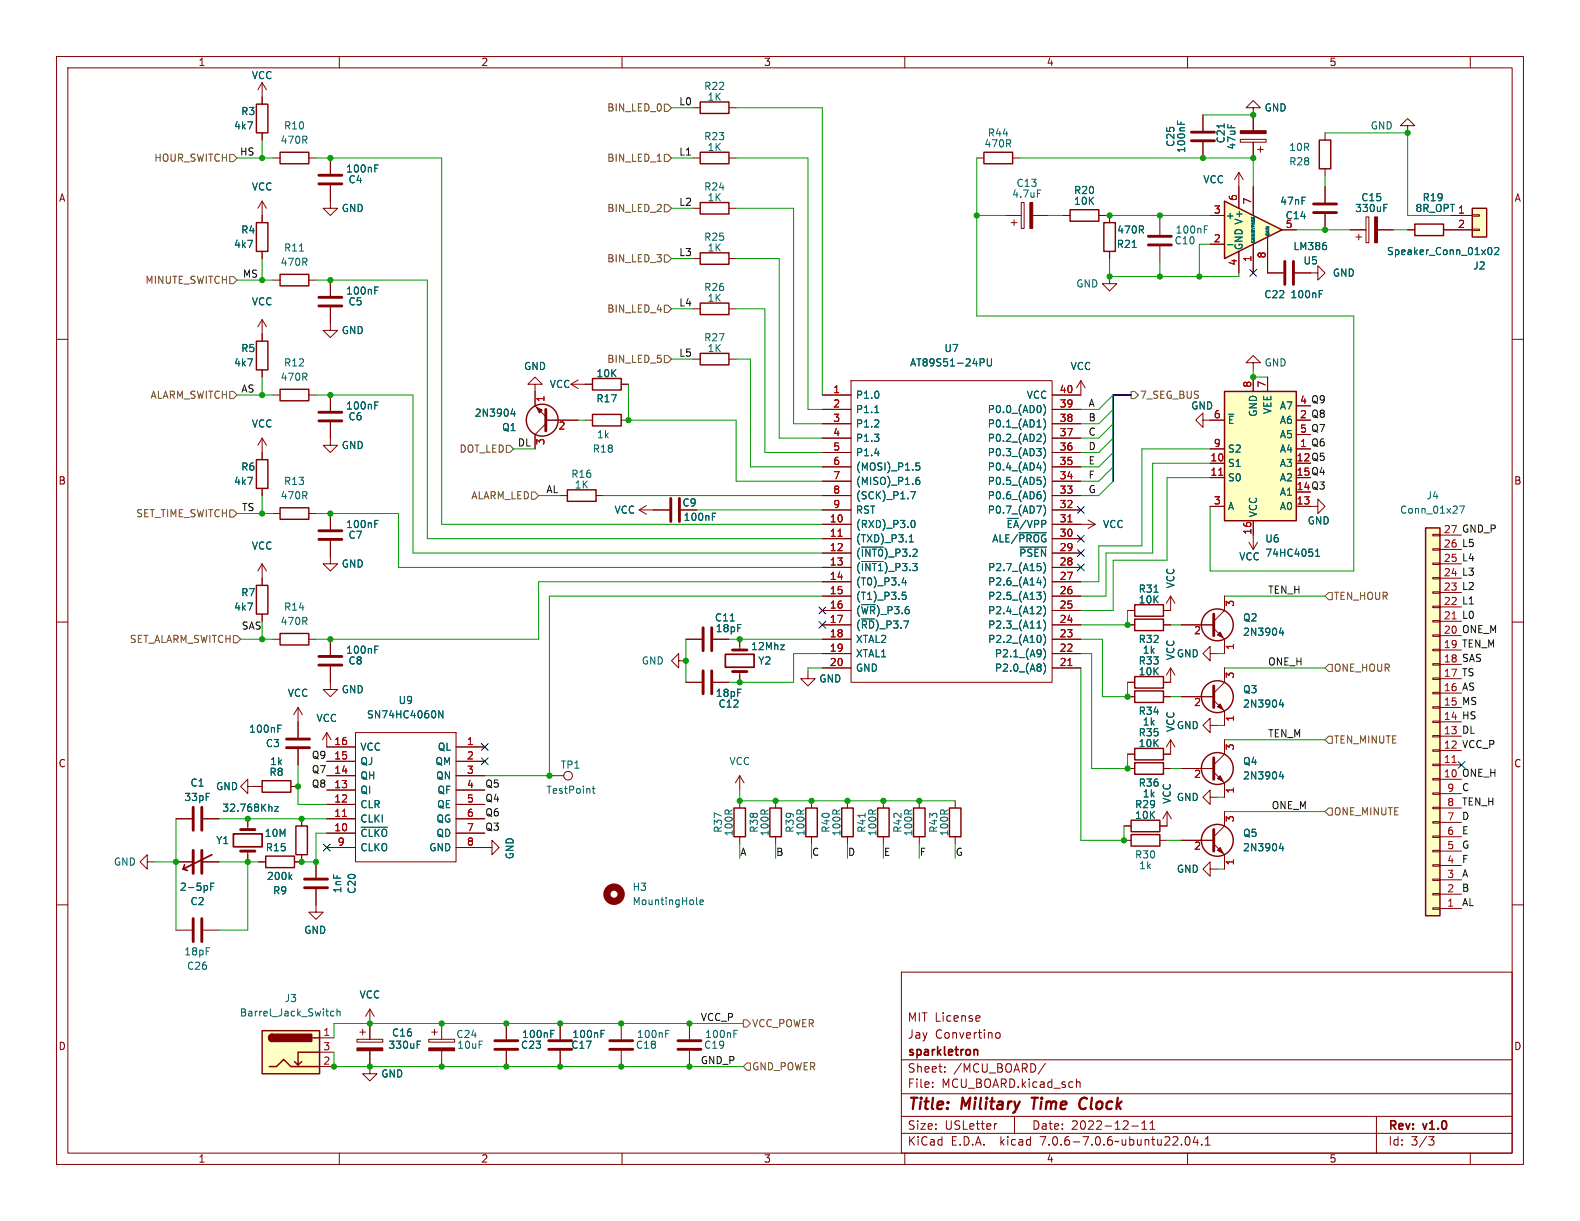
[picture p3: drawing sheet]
<svg xmlns="http://www.w3.org/2000/svg" width="279mm" height="216mm" viewBox="0 0 279 216" stroke-linecap="round" stroke-linejoin="round" font-family="sans-serif">
<defs><g id="words">
<g font-size="2.8" fill="#840000">
<text x="160.4" y="196.8">Title:</text>
<text x="170.1" y="196.8">Military</text>
<text x="183.3" y="196.8">Time</text>
<text x="192.5" y="196.8">Clock</text>
</g>
<g font-size="2.1" fill="#840000">
<text x="160.4" y="183.9">Jay</text>
<text x="160.4" y="180.9">MIT License</text>
<text x="165.3" y="183.9">Convertino</text>
<text x="160.4" y="189.9">Sheet:</text>
<text x="160.4" y="187.1">sparkletron</text>
<text x="168.6" y="189.9">/MCU_BOARD/</text>
<text x="160.4" y="192.6">File:</text>
<text x="166.5" y="192.6">MCU_BOARD.kicad_sch</text>
<text x="160.4" y="202.8">KiCad</text>
<text x="160.4" y="200">Size:</text>
<text x="167.1" y="200">USLetter</text>
<text x="168.1" y="202.8">E.D.A.</text>
<text x="177" y="202.8">kicad</text>
<text x="182.4" y="200">Date:</text>
<text x="184.2" y="202.8">7.0.6-7.0.6~ubuntu22.04.1</text>
<text x="189.4" y="200">2022-12-11</text>
<text x="245.4" y="200.2">Rev:</text>
<text x="245.4" y="202.8">Id:</text>
<text x="249.5" y="202.8">3/3</text>
<text x="251.8" y="200.2">v1.0</text>
</g>
<g font-size="1.8" fill="#840000">
<text x="35" y="11.9">1</text>
<text x="85" y="11.9">2</text>
<text x="135" y="11.9">3</text>
<text x="185" y="11.9">4</text>
<text x="235" y="11.9">5</text>
<text x="10.3" y="35.9">A</text>
<text x="267.7" y="35.9">A</text>
<text x="229.8" y="71.5">4 Q9</text>
<text x="229.8" y="74">2 Q8</text>
<text x="229.2" y="81.7">12 Q5</text>
<text x="10.3" y="85.9">B</text>
<text x="120.6" y="89.8">C9</text>
<text x="229.2" y="86.7">14 Q3</text>
<text x="229.2" y="84.2">15 Q4</text>
<text x="267.7" y="85.9">B</text>
<text x="10.3" y="135.9">C</text>
<text x="267.7" y="135.9">C</text>
<text x="10.3" y="185.9">D</text>
<text x="267.7" y="185.9">D</text>
<text x="35" y="205.8">1</text>
<text x="85" y="205.8">2</text>
<text x="135" y="205.8">3</text>
<text x="185" y="205.8">4</text>
<text x="235" y="205.8">5</text>
</g>
<g font-size="1.8" fill="#006464">
<text x="44.4" y="14.2">VCC</text>
<text x="124.4" y="16.1">R22</text>
<text x="41.3" y="23.1">4k7</text>
<text x="42.6" y="20.5">R3</text>
<text x="50.1" y="23.1">R10</text>
<text x="125" y="18">1K</text>
<text x="223.5" y="19.9">GND</text>
<text x="242.3" y="23.1">GND</text>
<text x="49.5" y="25.6">470R</text>
<text x="124.4" y="25">R23</text>
<text x="125" y="26.9">1K</text>
<text x="174" y="26.3">470R</text>
<text x="174.6" y="24.4">R44</text>
<text x="207.9" y="26.1" transform="rotate(-90 207.9 26.1)">C25</text>
<text x="209.8" y="27.2" transform="rotate(-90 209.8 27.2)">100nF</text>
<text x="216.8" y="25.4" transform="rotate(-90 216.8 25.4)">C21</text>
<text x="218.7" y="26.6" transform="rotate(-90 218.7 26.6)">47uF</text>
<text x="227.9" y="29.4">R28</text>
<text x="227.9" y="26.9">10R</text>
<text x="44.4" y="33.9">VCC</text>
<text x="61.1" y="30.7">100nF</text>
<text x="61.5" y="32.6">C4</text>
<text x="124.4" y="33.9">R24</text>
<text x="125" y="35.8">1K</text>
<text x="178.9" y="35.2">4.7uF</text>
<text x="179.7" y="33.2">C13</text>
<text x="189.8" y="34.5">R20</text>
<text x="212.7" y="32.6">VCC</text>
<text x="240.6" y="35.8">C15</text>
<text x="251.5" y="35.8">R19</text>
<text x="42.6" y="41.5">R4</text>
<text x="60.3" y="37.7">GND</text>
<text x="189.8" y="36.4">10K</text>
<text x="197.5" y="41.5">470R</text>
<text x="207.8" y="41.5">100nF</text>
<text x="216.7" y="39">+</text>
<text x="226.3" y="36.4">47nF</text>
<text x="227.2" y="39">C14</text>
<text x="239.5" y="37.7">330uF</text>
<text x="41.3" y="44">4k7</text>
<text x="49.5" y="47.2">470R</text>
<text x="50.1" y="44.7">R11</text>
<text x="124.4" y="42.8">R25</text>
<text x="125" y="44.7">1K</text>
<text x="197.4" y="44">R21</text>
<text x="207.6" y="43.4">C10</text>
<text x="219.9" y="44.3" transform="rotate(-90 219.9 44.3)">GND V+</text>
<text x="228.6" y="44.4">LM386</text>
<text x="230.4" y="47">U5</text>
<text x="245.2" y="45.3">Speaker_Conn_01x02</text>
<text x="260.4" y="47.9">J2</text>
<text x="61.1" y="52.3">100nF</text>
<text x="124.4" y="51.7">R26</text>
<text x="125" y="53.6">1K</text>
<text x="190.2" y="51">GND</text>
<text x="223.5" y="52.9">C22</text>
<text x="228.1" y="52.9">100nF</text>
<text x="235.6" y="49.1">GND</text>
<text x="44.4" y="54.2">VCC</text>
<text x="60.3" y="59.3">GND</text>
<text x="61.5" y="54.2">C5</text>
<text x="41.3" y="65">4k7</text>
<text x="42.6" y="62.5">R5</text>
<text x="50.1" y="65">R12</text>
<text x="92.6" y="65.6">GND</text>
<text x="124.4" y="60.6">R27</text>
<text x="125" y="62.5">1K</text>
<text x="160.8" y="65">AT89S51-24PU</text>
<text x="166.9" y="62.5">U7</text>
<text x="189.2" y="65.6">VCC</text>
<text x="223.5" y="65">GND</text>
<text x="49.5" y="67.5">470R</text>
<text x="97.1" y="68.8">VCC</text>
<text x="105.4" y="71.3">R17</text>
<text x="105.4" y="66.9">10K</text>
<text x="151.3" y="70.7">P1.0</text>
<text x="181.5" y="70.7">VCC</text>
<text x="44.4" y="75.8">VCC</text>
<text x="61.1" y="72.6">100nF</text>
<text x="61.5" y="74.5">C6</text>
<text x="83.8" y="73.9">2N3904</text>
<text x="88.7" y="76.4">Q1</text>
<text x="105.5" y="77.7">1k</text>
<text x="151.3" y="73.3">P1.1</text>
<text x="151.3" y="75.8">P1.2</text>
<text x="174.6" y="75.8">P0.1_(AD1)</text>
<text x="174.6" y="73.3">P0.0_(AD0)</text>
<text x="210.5" y="72.6">GND</text>
<text x="217" y="75.2">~{E}</text>
<text x="222.5" y="73.8" transform="rotate(-90 222.5 73.8)">GND</text>
<text x="225" y="73.3" transform="rotate(-90 225 73.3)">VEE</text>
<text x="226.2" y="75.2">A6</text>
<text x="226.2" y="72.6">A7</text>
<text x="226.2" y="77.7">A5</text>
<text x="42.6" y="83.4">R6</text>
<text x="60.3" y="79.6">GND</text>
<text x="104.7" y="80.2">R18</text>
<text x="151.3" y="78.3">P1.3</text>
<text x="151.3" y="80.9">P1.4</text>
<text x="151.3" y="83.4">(MOSI)_P1.5</text>
<text x="174.6" y="83.4">P0.4_(AD4)</text>
<text x="174.6" y="80.9">P0.3_(AD3)</text>
<text x="174.6" y="78.3">P0.2_(AD2)</text>
<text x="217" y="82.8">S1</text>
<text x="217" y="80.2">S2</text>
<text x="226.2" y="80.2">A4</text>
<text x="226.2" y="82.8">A3</text>
<text x="41.3" y="86">4k7</text>
<text x="49.5" y="88.5">470R</text>
<text x="50.1" y="86">R13</text>
<text x="100.9" y="84.7">R16</text>
<text x="101.5" y="86.6">1K</text>
<text x="151.3" y="86">(MISO)_P1.6</text>
<text x="151.3" y="88.5">(SCK)_P1.7</text>
<text x="174.6" y="88.5">P0.6_(AD6)</text>
<text x="174.6" y="86">P0.5_(AD5)</text>
<text x="217" y="85.3">S0</text>
<text x="226.2" y="87.9">A1</text>
<text x="226.2" y="85.3">A2</text>
<text x="252.2" y="88.5">J4</text>
<text x="61.1" y="93.6">100nF</text>
<text x="61.5" y="95.5">C7</text>
<text x="108.6" y="91">VCC</text>
<text x="120.8" y="92.3">100nF</text>
<text x="151.3" y="93.6">(RXD)_P3.0</text>
<text x="151.3" y="91">RST</text>
<text x="174.6" y="91">P0.7_(AD7)</text>
<text x="177.9" y="93.6">~{EA}/VPP</text>
<text x="195" y="93.6">VCC</text>
<text x="217" y="90.4">A</text>
<text x="222.5" y="91.6" transform="rotate(-90 222.5 91.6)">VCC</text>
<text x="226.2" y="90.4">A0</text>
<text x="231.1" y="92.9">GND</text>
<text x="247.5" y="91">Conn_01x27</text>
<text x="44.4" y="97.4">VCC</text>
<text x="60.3" y="100.6">GND</text>
<text x="151.3" y="96.1">(TXD)_P3.1</text>
<text x="151.3" y="98.7">(~{INT0})_P3.2</text>
<text x="151.3" y="101.2">(~{INT1})_P3.3</text>
<text x="174.6" y="101.2">P2.7_(A15)</text>
<text x="175.4" y="96.1">ALE/~{PROG}</text>
<text x="180.1" y="98.7">~{PSEN}</text>
<text x="219" y="99.3">VCC</text>
<text x="223.6" y="96.1">U6</text>
<text x="223.6" y="98.7">74HC4051</text>
<text x="42.6" y="105.6">R7</text>
<text x="151.3" y="103.7">(T0)_P3.4</text>
<text x="151.3" y="106.3">(T1)_P3.5</text>
<text x="174.6" y="106.3">P2.5_(A13)</text>
<text x="174.6" y="103.7">P2.6_(A14)</text>
<text x="201.3" y="105">R31</text>
<text x="201.3" y="106.9">10K</text>
<text x="207.9" y="104.1" transform="rotate(-90 207.9 104.1)">VCC</text>
<text x="41.3" y="108.2">4k7</text>
<text x="49.5" y="110.7">470R</text>
<text x="50.1" y="108.2">R14</text>
<text x="126.3" y="110.1">C11</text>
<text x="126.5" y="112">18pF</text>
<text x="151.3" y="108.8">(~{WR})_P3.6</text>
<text x="151.3" y="111.4">(~{RD})_P3.7</text>
<text x="151.3" y="113.9">XTAL2</text>
<text x="174.6" y="113.9">P2.2_(A10)</text>
<text x="174.6" y="111.4">P2.3_(A11)</text>
<text x="174.6" y="108.8">P2.4_(A12)</text>
<text x="201.3" y="113.9">R32</text>
<text x="219.7" y="110.1">Q2</text>
<text x="219.7" y="112.6">2N3904</text>
<text x="61.1" y="115.8">100nF</text>
<text x="61.5" y="117.7">C8</text>
<text x="113.4" y="117.7">GND</text>
<text x="132.7" y="115.2">12Mhz</text>
<text x="134" y="117.7">Y2</text>
<text x="151.3" y="116.4">XTAL1</text>
<text x="151.3" y="119">GND</text>
<text x="175.8" y="119">P2.0_(A8)</text>
<text x="175.8" y="116.4">P2.1_(A9)</text>
<text x="201.3" y="117.7">R33</text>
<text x="201.3" y="119.6">10K</text>
<text x="202" y="115.8">1k</text>
<text x="207.9" y="116.8" transform="rotate(-90 207.9 116.8)">VCC</text>
<text x="208" y="116.4">GND</text>
<text x="50.8" y="123.4">VCC</text>
<text x="60.3" y="122.8">GND</text>
<text x="70.4" y="124.7">U9</text>
<text x="126.5" y="123.4">18pF</text>
<text x="127" y="125.3">C12</text>
<text x="144.8" y="120.9">GND</text>
<text x="219.7" y="122.8">Q3</text>
<text x="219.7" y="125.3">2N3904</text>
<text x="44" y="129.8">100nF</text>
<text x="55.9" y="127.9">VCC</text>
<text x="64.8" y="127.2">SN74HC4060N</text>
<text x="201.3" y="130.4">R35</text>
<text x="201.3" y="126.6">R34</text>
<text x="202" y="128.5">1k</text>
<text x="207.9" y="129.5" transform="rotate(-90 207.9 129.5)">VCC</text>
<text x="208" y="129.1">GND</text>
<text x="46.9" y="132.3">C3</text>
<text x="47.6" y="137.4">R8</text>
<text x="47.7" y="135.5">1k</text>
<text x="63.6" y="135.5">QJ</text>
<text x="63.6" y="132.9">VCC</text>
<text x="76.9" y="135.5">QM</text>
<text x="77.3" y="132.9">QL</text>
<text x="99.1" y="136.1">TP1</text>
<text x="128.9" y="135.5">VCC</text>
<text x="201.3" y="132.3">10K</text>
<text x="219.7" y="135.5">Q4</text>
<text x="32.5" y="141.8">33pF</text>
<text x="33.6" y="139.3">C1</text>
<text x="38.1" y="139.9">GND</text>
<text x="39.2" y="143.7">32.768Khz</text>
<text x="63.6" y="143.1">CLR</text>
<text x="63.6" y="140.6">QI</text>
<text x="63.6" y="138">QH</text>
<text x="77" y="138">QN</text>
<text x="77.2" y="143.1">QE</text>
<text x="77.3" y="140.6">QF</text>
<text x="96.5" y="140.6">TestPoint</text>
<text x="200.6" y="143.1">R29</text>
<text x="201.3" y="139.3">R36</text>
<text x="202" y="141.2">1k</text>
<text x="207.2" y="142.2" transform="rotate(-90 207.2 142.2)">VCC</text>
<text x="208" y="141.8">GND</text>
<text x="219.7" y="138">2N3904</text>
<text x="38.1" y="149.5">Y1</text>
<text x="46.7" y="148.2">10M</text>
<text x="63.6" y="148.2">~{CLKO}</text>
<text x="63.6" y="145.6">CLKI</text>
<text x="77.1" y="145.6">QG</text>
<text x="77.1" y="148.2">QD</text>
<text x="127.9" y="147.4" transform="rotate(-90 127.9 147.4)">R37</text>
<text x="129.8" y="148" transform="rotate(-90 129.8 148)">100R</text>
<text x="134.2" y="147.4" transform="rotate(-90 134.2 147.4)">R38</text>
<text x="136.1" y="148" transform="rotate(-90 136.1 148)">100R</text>
<text x="140.6" y="147.4" transform="rotate(-90 140.6 147.4)">R39</text>
<text x="142.5" y="148" transform="rotate(-90 142.5 148)">100R</text>
<text x="146.9" y="147.4" transform="rotate(-90 146.9 147.4)">R40</text>
<text x="148.8" y="148" transform="rotate(-90 148.8 148)">100R</text>
<text x="153.3" y="147.4" transform="rotate(-90 153.3 147.4)">R41</text>
<text x="155.2" y="148" transform="rotate(-90 155.2 148)">100R</text>
<text x="159.6" y="147.4" transform="rotate(-90 159.6 147.4)">R42</text>
<text x="161.5" y="148" transform="rotate(-90 161.5 148)">100R</text>
<text x="166" y="147.4" transform="rotate(-90 166 147.4)">R43</text>
<text x="167.9" y="148" transform="rotate(-90 167.9 148)">100R</text>
<text x="200.6" y="145">10K</text>
<text x="219.7" y="148.2">Q5</text>
<text x="20" y="153.3">GND</text>
<text x="46.9" y="150.7">R15</text>
<text x="47.1" y="155.8">200k</text>
<text x="63.6" y="150.7">CLKO</text>
<text x="75.8" y="150.7">GND</text>
<text x="91" y="152" transform="rotate(-90 91 152)">GND</text>
<text x="200.6" y="152">R30</text>
<text x="201.3" y="153.9">1k</text>
<text x="208" y="154.5">GND</text>
<text x="219.7" y="150.7">2N3904</text>
<text x="31.7" y="157.7">2-5pF</text>
<text x="33.6" y="160.2">C2</text>
<text x="48.2" y="158.3">R9</text>
<text x="60.6" y="158" transform="rotate(-90 60.6 158)">1nF</text>
<text x="63.1" y="158.2" transform="rotate(-90 63.1 158.2)">C20</text>
<text x="111.8" y="157.7">H3</text>
<text x="111.8" y="160.2">MountingHole</text>
<text x="53.7" y="165.3">GND</text>
<text x="32.5" y="169.1">18pF</text>
<text x="33" y="171.7">C26</text>
<text x="42.3" y="179.9">Barrel_Jack_Switch</text>
<text x="50.2" y="177.4">J3</text>
<text x="63.5" y="176.8">VCC</text>
<text x="68.6" y="185.6">330uF</text>
<text x="69.2" y="183.5">C16</text>
<text x="80.6" y="183.7">C24</text>
<text x="80.8" y="185.6">10uF</text>
<text x="92" y="185.6">C23</text>
<text x="92.2" y="183.7">100nF</text>
<text x="100.9" y="185.6">C17</text>
<text x="101.1" y="183.7">100nF</text>
<text x="112.4" y="185.6">C18</text>
<text x="112.5" y="183.7">100nF</text>
<text x="124.4" y="185.6">C19</text>
<text x="124.6" y="183.7">100nF</text>
<text x="67.3" y="190.7">GND</text>
</g>
<g font-size="1.8" fill="#725600">
<text x="107.3" y="19.9">BIN_LED_0</text>
<text x="27.2" y="28.8">HOUR_SWITCH</text>
<text x="107.3" y="28.8">BIN_LED_1</text>
<text x="107.3" y="37.7">BIN_LED_2</text>
<text x="107.3" y="46.6">BIN_LED_3</text>
<text x="25.6" y="50.4">MINUTE_SWITCH</text>
<text x="107.3" y="55.5">BIN_LED_4</text>
<text x="107.3" y="64.4">BIN_LED_5</text>
<text x="26.5" y="70.7">ALARM_SWITCH</text>
<text x="201.5" y="70.7">7_SEG_BUS</text>
<text x="81.2" y="80.2">DOT_LED</text>
<text x="83.2" y="88.5">ALARM_LED</text>
<text x="24" y="91.7">SET_TIME_SWITCH</text>
<text x="235.8" y="106.3">TEN_HOUR</text>
<text x="22.9" y="113.9">SET_ALARM_SWITCH</text>
<text x="235.8" y="119">ONE_HOUR</text>
<text x="235.8" y="131.7">TEN_MINUTE</text>
<text x="235.8" y="144.4">ONE_MINUTE</text>
<text x="132.9" y="181.8">VCC_POWER</text>
<text x="132.9" y="189.5">GND_POWER</text>
</g>
<g font-size="1.8" fill="#0f0f0f">
<text x="120" y="18.7">L0</text>
<text x="42.3" y="27.6">HS</text>
<text x="120" y="27.6">L1</text>
<text x="120" y="36.5">L2</text>
<text x="120" y="45.4">L3</text>
<text x="42.9" y="49.2">MS</text>
<text x="120" y="54.3">L4</text>
<text x="120" y="63.2">L5</text>
<text x="42.6" y="69.5">AS</text>
<text x="192.4" y="72">A</text>
<text x="192.4" y="77.1">C</text>
<text x="192.4" y="74.6">B</text>
<text x="229.8" y="76.6">5 Q7</text>
<text x="91.5" y="79">DL</text>
<text x="192.4" y="82.2">E</text>
<text x="192.4" y="79.7">D</text>
<text x="229.8" y="79.1">1 Q6</text>
<text x="96.5" y="87.3">AL</text>
<text x="192.4" y="84.7">F</text>
<text x="192.4" y="87.3">G</text>
<text x="42.7" y="90.5">TS</text>
<text x="258.4" y="94.3">GND_P</text>
<text x="258.4" y="99.3">L4</text>
<text x="258.4" y="101.9">L3</text>
<text x="258.4" y="96.8">L5</text>
<text x="224.2" y="105.1">TEN_H</text>
<text x="258.4" y="104.4">L2</text>
<text x="258.4" y="107">L1</text>
<text x="42.6" y="111.4">SAS</text>
<text x="258.4" y="109.5">L0</text>
<text x="258.4" y="112">ONE_M</text>
<text x="224.2" y="117.8">ONE_H</text>
<text x="258.4" y="117.1">SAS</text>
<text x="258.4" y="119.7">TS</text>
<text x="258.4" y="114.6">TEN_M</text>
<text x="258.4" y="124.7">MS</text>
<text x="258.4" y="122.2">AS</text>
<text x="224.2" y="130.5">TEN_M</text>
<text x="258.4" y="129.8">DL</text>
<text x="258.4" y="127.3">HS</text>
<text x="55" y="134.3">Q9</text>
<text x="55" y="136.8">Q7</text>
<text x="258.4" y="132.4">VCC_P</text>
<text x="258.4" y="137.4">ONE_H</text>
<text x="55" y="139.4">Q8</text>
<text x="85.7" y="141.9">Q4</text>
<text x="85.7" y="139.4">Q5</text>
<text x="224.8" y="143.2">ONE_M</text>
<text x="258.4" y="140">C</text>
<text x="258.4" y="142.5">TEN_H</text>
<text x="85.7" y="147">Q3</text>
<text x="85.7" y="144.4">Q6</text>
<text x="258.4" y="145.1">D</text>
<text x="258.4" y="147.6">E</text>
<text x="130.8" y="151.4">A</text>
<text x="137.2" y="151.4">B</text>
<text x="143.5" y="151.4">C</text>
<text x="149.9" y="151.4">D</text>
<text x="156.2" y="151.4">E</text>
<text x="162.6" y="151.4">F</text>
<text x="168.9" y="151.4">G</text>
<text x="258.4" y="152.7">F</text>
<text x="258.4" y="155.2">A</text>
<text x="258.4" y="150.1">G</text>
<text x="258.4" y="157.8">B</text>
<text x="258.4" y="160.3">AL</text>
<text x="123.8" y="180.6">VCC_P</text>
<text x="123.8" y="188.2">GND_P</text>
</g>
<g font-size="1.8" fill="#a90000">
<text x="218.8" y="35.6" transform="rotate(-90 218.8 35.6)">6</text>
<text x="214.6" y="37.8">3</text>
<text x="221.4" y="36.3" transform="rotate(-90 221.4 36.3)">7</text>
<text x="227.3" y="40.4">5</text>
<text x="250.2" y="37.7">8R_OPT 1</text>
<text x="257.7" y="40.4">2</text>
<text x="214.6" y="42.9">2</text>
<text x="218.8" y="47.1" transform="rotate(-90 218.8 47.1)">4</text>
<text x="221.4" y="46.4" transform="rotate(-90 221.4 46.4)">1</text>
<text x="223.9" y="45.8" transform="rotate(-90 223.9 45.8)">8</text>
<text x="96.6" y="71.2" transform="rotate(-90 96.6 71.2)">1</text>
<text x="147.2" y="69.6">1</text>
<text x="187.3" y="69.6">40</text>
<text x="221.4" y="68.7" transform="rotate(-90 221.4 68.7)">8</text>
<text x="223.9" y="68.7" transform="rotate(-90 223.9 68.7)">7</text>
<text x="229.8" y="71.5">4</text>
<text x="98.7" y="76.3">2</text>
<text x="147.2" y="72.1">2</text>
<text x="147.2" y="74.7">3</text>
<text x="147.2" y="77.2">4</text>
<text x="187.3" y="77.2">37</text>
<text x="187.3" y="74.7">38</text>
<text x="187.3" y="72.1">39</text>
<text x="214.6" y="74">6</text>
<text x="229.8" y="74">2</text>
<text x="229.8" y="76.6">5</text>
<text x="96.6" y="78.8" transform="rotate(-90 96.6 78.8)">3</text>
<text x="147.2" y="79.8">5</text>
<text x="147.2" y="82.3">6</text>
<text x="187.3" y="82.3">35</text>
<text x="187.3" y="79.8">36</text>
<text x="214" y="81.7">10</text>
<text x="214.6" y="79.1">9</text>
<text x="229.2" y="81.7">12</text>
<text x="229.8" y="79.1">1</text>
<text x="147.2" y="84.8">7</text>
<text x="147.2" y="87.4">8</text>
<text x="147.2" y="89.9">9</text>
<text x="187.3" y="89.9">32</text>
<text x="187.3" y="87.4">33</text>
<text x="187.3" y="84.8">34</text>
<text x="214" y="84.2">11</text>
<text x="214.6" y="89.3">3</text>
<text x="229.2" y="89.3">13</text>
<text x="229.2" y="86.7">14</text>
<text x="229.2" y="84.2">15</text>
<text x="146.6" y="92.5">10</text>
<text x="146.6" y="95">11</text>
<text x="187.3" y="95">30</text>
<text x="187.3" y="92.5">31</text>
<text x="221.4" y="94.7" transform="rotate(-90 221.4 94.7)">16</text>
<text x="255.2" y="94.4">27</text>
<text x="146.6" y="97.5">12</text>
<text x="146.6" y="100.1">13</text>
<text x="187.3" y="100.1">28</text>
<text x="187.3" y="97.5">29</text>
<text x="255.2" y="102">24</text>
<text x="255.2" y="99.4">25</text>
<text x="255.2" y="96.9">26</text>
<text x="146.6" y="102.6">14</text>
<text x="146.6" y="105.2">15</text>
<text x="146.6" y="107.7">16</text>
<text x="187.3" y="107.7">25</text>
<text x="187.3" y="105.2">26</text>
<text x="187.3" y="102.6">27</text>
<text x="218.5" y="107.4" transform="rotate(-90 218.5 107.4)">3</text>
<text x="255.2" y="107.1">22</text>
<text x="255.2" y="104.5">23</text>
<text x="146.6" y="110.2">17</text>
<text x="146.6" y="112.8">18</text>
<text x="187.3" y="112.8">23</text>
<text x="187.3" y="110.2">24</text>
<text x="211.1" y="112.5">2</text>
<text x="255.2" y="112.1">20</text>
<text x="255.2" y="109.6">21</text>
<text x="146.6" y="115.3">19</text>
<text x="146.6" y="117.9">20</text>
<text x="187.3" y="117.9">21</text>
<text x="187.3" y="115.3">22</text>
<text x="218.5" y="115" transform="rotate(-90 218.5 115)">1</text>
<text x="255.2" y="119.8">17</text>
<text x="255.2" y="117.2">18</text>
<text x="255.2" y="114.7">19</text>
<text x="211.1" y="125.2">2</text>
<text x="218.5" y="120.1" transform="rotate(-90 218.5 120.1)">3</text>
<text x="255.2" y="124.8">15</text>
<text x="255.2" y="122.3">16</text>
<text x="59" y="131.8">16</text>
<text x="82.5" y="131.8">1</text>
<text x="218.5" y="127.7" transform="rotate(-90 218.5 127.7)">1</text>
<text x="255.2" y="129.9">13</text>
<text x="255.2" y="127.4">14</text>
<text x="59" y="136.9">14</text>
<text x="59" y="134.4">15</text>
<text x="82.5" y="134.4">2</text>
<text x="82.5" y="136.9">3</text>
<text x="211.1" y="137.9">2</text>
<text x="218.5" y="132.8" transform="rotate(-90 218.5 132.8)">3</text>
<text x="255.2" y="137.5">10</text>
<text x="255.2" y="135">11</text>
<text x="255.2" y="132.5">12</text>
<text x="59" y="142">12</text>
<text x="59" y="139.4">13</text>
<text x="82.5" y="139.4">4</text>
<text x="82.5" y="142">5</text>
<text x="218.5" y="140.4" transform="rotate(-90 218.5 140.4)">1</text>
<text x="255.8" y="142.6">8</text>
<text x="255.8" y="140.1">9</text>
<text x="59" y="147.1">10</text>
<text x="59" y="144.5">11</text>
<text x="59.6" y="149.6">9</text>
<text x="82.5" y="144.5">6</text>
<text x="82.5" y="147.1">7</text>
<text x="82.5" y="149.6">8</text>
<text x="218.5" y="145.5" transform="rotate(-90 218.5 145.5)">3</text>
<text x="255.8" y="147.7">6</text>
<text x="255.8" y="145.2">7</text>
<text x="211.1" y="150.6">2</text>
<text x="218.5" y="153.1" transform="rotate(-90 218.5 153.1)">1</text>
<text x="255.8" y="155.3">3</text>
<text x="255.8" y="152.8">4</text>
<text x="255.8" y="150.2">5</text>
<text x="255.8" y="160.4">1</text>
<text x="255.8" y="157.9">2</text>
<text x="57.1" y="183.3">1</text>
<text x="57.1" y="185.8">3</text>
<text x="57.1" y="188.3">2</text>
</g>
<g font-size=".7" fill="#006464">
<text x="224.6" y="41.8" transform="rotate(-90 224.6 41.8)">GAIN</text>
<text x="222" y="43.1" transform="rotate(-90 222 43.1)">GAINBYPASS</text>
</g>
</g></defs>
<g fill="none" stroke="#840000" stroke-width=".18">
<path d="M10 10h259.4v195.9h-259.4zM12 12h255.4v191.9h-255.4zM46.4 14.6v3.8M46.4 14.6l-.8 1.3M46.4 14.6l.7 1.3M60 10v2M110 10v2M122.6 19.1h1.2M128.9 19.1h1.3M160 10v2M210 10v2M260 10v2"/>
<path d="M46.4 23.5v1.3M46.4 35.6v3.8M46.4 35.6l-.8 1.2M46.4 35.6l.7 1.2M48.3 27.9h1.2M54.6 27.9h1.3M58.4 32.8v4h1.3l-1.3 1.3-1.3-1.3h1.3M58.4 27.9v2.8M122.6 27.9h1.2M122.6 36.8h1.2M128.9 27.9h1.3M128.9 36.8h1.3"/>
<path d="M219.3 24.6h4.6v.5h-4.6zM221.6 20.3v2.8M221.6 25.1v2.8M222.4 26.4h1M222.9 25.9v1M256.5 38.1h3.8M260.3 38h1.3v.2h-1.3zM10 60h2M46.4 44.5v1.2M46.4 56.5v3.8M46.4 56.5l-.8 1.3M46.4 56.5l.7 1.3"/>
<path d="M48.3 49.5h1.2M54.6 49.5h1.3M58.4 54.4v4h1.3l-1.3 1.3-1.3-1.3h1.3M58.4 49.5v2.8M122.6 54.6h1.2M122.6 45.7h1.2M128.9 54.6h1.3M128.9 45.7h1.3M196.2 48.9v1.3h1.3l-1.3 1.2-1.3-1.2h1.3M231.8 48.3h1.2v-1.3l1.3 1.3-1.3 1.2v-1.2M256.5 40.6h3.8M260.3 40.5h1.3v.3h-1.3z"/>
<path d="M267.4 60h2M46.4 65.4v1.3M46.4 77.5v3.8M46.4 77.5l-.8 1.2M46.4 77.5l.7 1.2M48.3 69.9h1.2M54.6 69.9h1.3M58.4 74.7v4h1.3l-1.3 1.3-1.3-1.3h1.3M58.4 69.9v2.7M94.6 67.9h1.3l-1.3-1.2-1.3 1.2h1.3v3.9l1.9 1.9M96.5 74.9l-1.9 1.9v2.6M96.5 74.3h5.7"/>
<path d="M101 67.9h3.8M101 67.9l1.2 .8M102.2 67.2l-1.2 .7M103.5 74.3h1.3M109.9 67.9h1.2M109.9 74.3h1.2M122.6 63.5h1.2M128.9 63.5h1.3M145.4 69.9h5.1M145.4 72.4h5.1M145.4 74.9h5.1M145.4 77.5h5.1"/>
<path d="M150.5 67.3h35.6v53.4h-35.6zM186.1 72.4h5M186.1 74.9h5M186.1 77.5h5M191.1 67.3v2.6h-5M191.1 67.3l-.7 1.3M191.1 67.3l.8 1.3M46.4 86.4v1.2M46.4 99.7v3.8M46.4 99.7l-.8 1.3M46.4 99.7l.7 1.3M48.3 90.8h1.2"/>
<path d="M54.6 90.8h1.3M58.4 95.6v4.1h1.3l-1.3 1.3-1.3-1.3h1.3M58.4 90.8v2.8M99.1 87.6h1.2M105.4 87.6h1.3M113 90.2h5.4M113 90.2l1.3 .7M114.3 89.4l-1.3 .8M145.4 87.6h5.1M145.4 90.2h5.1M145.4 92.7h5.1M145.4 95.3h5.1"/>
<path d="M145.4 97.8h5.1M145.4 85.1h5.1M145.4 82.6h5.1M145.4 80h5.1M186.1 87.6h5M186.1 90.2h5M186.1 92.7h5M186.1 95.3h5M186.1 97.8h5M186.1 85.1h5M186.1 82.6h5M186.1 80h5"/>
<path d="M253.4 94.5h1.2v.2h-1.2zM253.4 97h1.2v.3h-1.2zM253.4 99.6h1.2v.2h-1.2zM254.6 99.7h3.8M254.6 97.2h3.8M254.6 94.6h3.8M10 110h2M46.4 108.6v1.3M48.3 113h1.2M54.6 113h1.3M58.4 117.9v4h1.3l-1.3 1.3-1.3-1.3h1.3M58.4 113v2.8"/>
<path d="M120 116.8v-1.2l-1.3 1.2 1.3 1.3v-1.3h1.3M121.3 113h2.8M126.1 113h2.8M130.8 113v1.9M130.8 118.7v2M142.9 118.7v1.3h1.2l-1.2 1.3-1.3-1.3h1.3M145.4 113h5.1M145.4 110.5h5.1M145.4 108h5.1M145.4 100.3h5.1M145.4 102.9h5.1M145.4 105.4h5.1"/>
<path d="M145.4 115.6h5.1M145.4 118.1h5.1M186.1 113h5M186.1 110.5h5M186.1 108h5M186.1 100.3h5M186.1 102.9h5M186.1 105.4h5M186.1 115.6h5M186.1 118.1h5M199.4 110.5h1.3M199.4 108h1.3"/>
<path d="M205.7 110.5h1.3M207 105.4v2.6h-1.3M207 118.1l-.8 1.3M207 118.1v2.6h-1.3M207 118.1l.8 1.3M207 105.4l-.8 1.3M207 105.4l.8 1.3M208.9 110.5h5.7M214 115.6v-1.3l-1.3 1.3 1.3 1.2v-1.2h1.3M214.6 111.1l1.9 1.9v2.6M216.5 105.4v2.6l-1.9 1.9M216.5 118.1v2.6l-1.9 1.9"/>
<path d="M253.4 102.1h1.2v.3h-1.2zM253.4 104.6h1.2v.3h-1.2zM253.4 107.2h1.2v.2h-1.2zM253.4 109.7h1.2v.3h-1.2zM253.4 112.3h1.2v.2h-1.2zM253.4 114.8h1.2v.3h-1.2zM253.4 117.3h1.2v.3h-1.2zM253.4 119.9h1.2v.2h-1.2zM254.6 117.5h3.8M254.6 114.9h3.8M254.6 112.4h3.8M254.6 109.9h3.8"/>
<path d="M254.6 107.3h3.8M254.6 104.8h3.8M254.6 102.2h3.8M267.4 110h2M43.8 139.1v-1.3l-1.3 1.3 1.3 1.2v-1.2h2.6M51.4 139.1h1.3M52.7 125.1l-.8 1.3M52.7 125.1v5.3M52.7 132.5v2.8M52.7 125.1l.8 1.3M57.8 129.5l.7 1.3M57.8 129.5v2.6h5.1"/>
<path d="M57.8 129.5l-.8 1.3M57.8 139.7h5.1M57.8 137.2h5.1M57.8 134.6h5.1M62.9 129.5h17.7v22.9h-17.7zM80.6 132.1h5.1M80.6 139.7h5.1M80.6 137.2h5.1M80.6 134.6h5.1M97.2 137.2h2.5M121.3 120.7h2.8M126.1 120.7h2.8"/>
<path d="M130.8 137.2l-.8 1.2M130.8 137.2v2.5M130.8 137.2l.8 1.2M199.4 120.7h1.3M199.4 135.9h1.3M199.4 123.2h1.3M199.4 133.4h1.3M205.7 135.9h1.3M205.7 123.2h1.3M207 130.8v2.6h-1.3M207 130.8l-.8 1.3M207 130.8l.8 1.3"/>
<path d="M208.9 135.9h5.7M208.9 123.2h5.7M214 128.3v-1.3l-1.3 1.3 1.3 1.2v-1.2h1.3M214.6 136.5l1.9 1.9v2.6M214.6 123.8l1.9 1.9v2.6M216.5 130.8v2.6l-1.9 1.9M253.4 122.4h1.2v.3h-1.2zM253.4 125h1.2v.2h-1.2zM253.4 127.5h1.2v.3h-1.2zM253.4 130h1.2v.3h-1.2zM253.4 132.6h1.2v.2h-1.2zM253.4 135.1h1.2v.3h-1.2z"/>
<path d="M253.4 137.7h1.2v.2h-1.2zM254.6 137.8h3.8M254.6 135.3h3.8M254.6 132.7h3.8M254.6 130.2h3.8M254.6 127.6h3.8M254.6 125.1h3.8M254.6 122.6h3.8M254.6 120h3.8M10 160h2M26 152.4v1.3l-1.2-1.3 1.2-1.3v1.3h1.3M31.1 144.8h2.8"/>
<path d="M31.1 152.4h3.1M35.7 152.4h3M35.9 144.8h2.8M43.8 144.8v1.9M43.8 150.5v1.9M45.7 152.4h1.3M53.3 144.8v1.3M53.3 151.1v1.3h-1.2M55.9 157.2v4.1h-1.3l1.3 1.3 1.2-1.3h-1.2M55.9 152.4v2.8M57.8 144.8h5.1M57.8 147.3h5.1"/>
<path d="M57.8 142.2h5.1M57.8 149.9h5.1M80.6 149.9h6.4v1.2l1.3-1.2-1.3-1.3v1.3M80.6 144.8h5.1M80.6 147.3h5.1M80.6 142.2h5.1M130.8 141.6v1.3M130.8 148v1.2M137.2 141.6v1.3M137.2 148v1.2M143.5 141.6v1.3M143.5 148v1.2"/>
<path d="M149.9 141.6v1.3M149.9 148v1.2M156.2 141.6v1.3M156.2 148v1.2M162.6 141.6v1.3M162.6 148v1.2M168.9 141.6v1.3M168.9 148v1.2M198.8 148.6h1.2M198.8 146.1h1.2M205.1 148.6h1.3M206.4 143.5l-.8 1.3"/>
<path d="M206.4 143.5v2.6h-1.3M206.4 143.5l.7 1.3M208.9 148.6h5.7M214 141v-1.3l-1.3 1.3 1.3 1.2v-1.2h1.3M214 153.7v-1.3l-1.3 1.3 1.3 1.2v-1.2h1.3M214.6 149.2l1.9 1.9v2.6M216.5 143.5v2.6l-1.9 1.9M253.4 140.2h1.2v.3h-1.2zM253.4 142.7h1.2v.3h-1.2zM253.4 145.3h1.2v.2h-1.2zM253.4 147.8h1.2v.3h-1.2zM253.4 150.4h1.2v.2h-1.2z"/>
<path d="M253.4 152.9h1.2v.3h-1.2zM253.4 155.4h1.2v.3h-1.2zM253.4 158h1.2v.2h-1.2zM254.6 158.1h3.8M254.6 155.6h3.8M254.6 153h3.8M254.6 150.5h3.8M254.6 148h3.8M254.6 145.4h3.8M254.6 142.9h3.8M254.6 140.3h3.8M267.4 160h2"/>
<path d="M31.1 164.5h2.8M35.9 164.5h2.8M65.4 178.4l-.8 1.3M65.4 178.4v5.4M65.4 178.4l.8 1.3M159.4 171.9h108v32h-108zM173.1 179.6l.2 .3-.7 .2M253.4 160.5h1.2v.3h-1.2zM254.6 160.7h3.8M56.5 183.5h2.6M56.5 188.6h2.6M56.5 186.1h2.6"/>
<path d="M63.1 183.8h4.6v.5h-4.6zM63.6 182.5h1M64.1 182v1M65.4 185.8v4.1h1.3l-1.3 1.2-1.3-1.2h1.3M75.8 183.8h4.6v.5h-4.6zM76.3 182.5h1M76.8 182v1M78.1 181v2.8M78.1 185.8v2.8M89.5 181v2.8M89.5 185.8v2.8M99.1 181v2.8"/>
<path d="M99.1 185.8v2.8M109.9 181v2.8M109.9 185.8v2.8M121.9 181v2.8M121.9 185.8v2.8M159.4 197.4h108M159.4 193.4h108M159.4 187.4h108M164.9 192.1v.2M164.9 191.4v.1M167.1 189.4v.2M167.1 188.7v.1"/>
<path d="M173.2 180.5l-.1 .1M176.1 182.9l.3-.3 .3 .1 .2 .2v.4l-.2 .2-.3 .1-.3-.3M176.3 198.7l-.3 .1M179.4 197.4v3M184.9 188l-1.3 1.9M190.4 190.8v1.5M190.4 191.4l.2-.1 .3 .1 .1 .9M200.1 199.1h1.2M201.9 199.7h.9M201.9 198.6l.5-.4v1.5M203.4 199.7h.8M203.4 198.6l.4-.4v1.5"/>
<path d="M243.4 197.4v6.5M60 203.9v2M110 203.9v2M159.4 200.4h108M160 203.9v2M209.7 201.1l.2-.1a.81 .81 0 0 1 .6 .6 .81 .81 0 0 1-.3 .8l-.1 .1a.81 .81 0 0 1-.4-1.4zM210 203.9v2M211.4 200.9l-.4 1.1h.9M211.7 201.5v1M212.5 202.3v.2M213.1 202.5h.9M213.1 201.4l.5-.4v1.5"/>
<path d="M252.6 201h1l-.5 .6 .4 .1 .1 .5-.3 .3h-.4M260 203.9v2"/>
<circle cx="100.5" cy="137.2" r=".76"/>
</g>
<path d="M182.4 194.1h1.2M183 194.1l-.3 2M190.9 195.6a.63 .63 0 0 0 1 .4M191.9 194.1a.88 .88 0 0 0-1 .9" fill="none" stroke="#840000" stroke-width=".4"/>
<path d="M128.3 115.7h5v2.3h-5zM32.4 153.7l.7 .2M32.6 152.9l-.2 .8M37.5 151.1l-5.1 2.6M41.3 147.4h5.1v2.3h-5.1zM172.3 185.6h.5l.1 1" fill="none" stroke="#840000" stroke-width=".3"/>
<g fill="none" stroke="#840000" stroke-width=".25">
<path d="M45.3 18.4h2.1v5.1h-2.1zM123.8 18h5.1v2.1h-5.1zM45.3 39.4h2.1v5.1h-2.1zM49.5 26.9h5.1v2.1h-5.1zM123.8 26.9h5.1v2.1h-5.1zM123.8 35.8h5.1v2h-5.1zM260.3 36.8h2.6v5.1h-2.6zM49.5 48.5h5.1v2h-5.1zM123.8 53.6h5.1v2h-5.1zM123.8 44.7h5.1v2h-5.1zM45.3 60.3h2.1v5.1h-2.1zM49.5 68.8h5.1v2.1h-5.1z"/>
<path d="M104.8 66.9h5.1v2.1h-5.1zM104.8 73.3h5.1v2h-5.1zM123.8 62.5h5.1v2h-5.1zM45.3 81.3h2.1v5.1h-2.1zM49.5 89.8h5.1v2h-5.1zM100.3 86.6h5.1v2h-5.1zM252.1 93.3h2.5v68.6h-2.5zM45.3 103.5h2.1v5.1h-2.1zM49.5 112h5.1v2h-5.1zM200.7 109.5h5v2h-5zM200.7 106.9h5v2.1h-5zM200.7 119.6h5v2.1h-5z"/>
<path d="M46.4 138h5v2.1h-5zM200.7 134.9h5v2h-5zM200.7 132.3h5v2.1h-5zM200.7 122.2h5v2h-5zM47 151.4h5.1v2h-5.1zM52.3 146.1h2.1v5h-2.1zM129.8 142.9h2v5.1h-2zM136.1 142.9h2.1v5.1h-2.1zM142.5 142.9h2v5.1h-2zM148.8 142.9h2.1v5.1h-2.1zM155.2 142.9h2v5.1h-2zM161.5 142.9h2.1v5.1h-2.1z"/>
<path d="M167.9 142.9h2v5.1h-2zM200 147.6h5.1v2h-5.1zM200 145h5.1v2.1h-5.1zM46.4 182.2h10.1v7.7h-10.1zM47.6 188.6h1.3l1.3-1.3 1.2 1.3h5.1M48.1 182.9a.64 .64 0 0 0-.6 .6 .64 .64 0 0 0 .6 .7M53.3 187.7l-.6 .6M55.2 183.5h1.3M56.5 186.1h-3.8v2.2l-.6-.6"/>
<circle cx="95.9" cy="74.3" r="2.82"/>
<circle cx="215.3" cy="110.5" r="2.82"/>
<circle cx="215.3" cy="135.9" r="2.82"/>
<circle cx="215.3" cy="123.2" r="2.82"/>
<circle cx="215.3" cy="148.6" r="2.82"/>
</g>
<g fill="none" stroke="#006464" stroke-width=".18">
<path d="M66.3 29.8h.4M66.3 29.2h.6M216.5 21.9v.7M52.9 44.4h.8M66.3 51.3h.4M66.3 50.7h.6M263.3 43.8h.1a.68 .68 0 0 1 .4 .6 .68 .68 0 0 1-.4 .6h-.1M264.3 43.9l.5-.1 .2 .3-.7 .9h.7M66.3 71.7h.4M66.3 71.1h.6M90.7 72.3l-.3 .9h.7M91 72.8v.8"/>
<path d="M154.7 73h.7M173.3 63.4h.5l.3 .3-.2 .3-.6 .1M174.6 63.4v1.1l.2 .2h.4l.1-.2v-1.1M184.5 71.5a1.46 1.46 0 0 1 0 2M184.5 74.1a1.46 1.46 0 0 1 0 1.9M184.5 76.6a1.46 1.46 0 0 1 0 1.9M184.5 79.1a1.46 1.46 0 0 1 0 2M66.3 92.6h.4M66.3 92h.6M126 91.4h.4M126 90.7h.6M152.3 96.7h3.9"/>
<path d="M152.3 99.3h3.9M154.7 80.2h.8M160.8 95.8h.7M160.8 94.9l.4-.3v1.2M161 86.9h.9l-.6 1.3M161.3 92.1l.1-.1a.68 .68 0 0 1 .4 .7 .68 .68 0 0 1-.4 .6l-.1-.1M162 81.9h.6M162.1 84.9h.3l.3 .2-.2 .5h-.4M162.1 82.3h.3l.3 .3-.2 .5h-.4M162.5 84.4l-.4 .1M180.2 94.2h4.9M180.4 96.7h4.7"/>
<path d="M184.5 81.7a1.46 1.46 0 0 1 0 1.9M184.5 84.2a1.46 1.46 0 0 1 0 2M184.5 86.8a1.46 1.46 0 0 1 0 1.9M184.5 89.3a1.46 1.46 0 0 1 0 1.9M184.6 99.5a1.47 1.47 0 0 1-.1 1.9M258.1 89.5h.9l-.6 1.2M66.3 114.8h.4M66.3 114.2h.6M129.1 109.8h.8M138 114h.7l-.7 .9h.7M159.6 104.7h.6M159.6 105.3l.4-.1 .2 .2-.1 .5h-.5"/>
<path d="M159.8 102.1l-.3 .9h.8M160.1 102.6v.8M183.3 104.7h.8l-.4 .5M183.3 108.5h.8M183.4 103h.8M183.4 111.1h.7M184 112.6v.8M184 100.2v.6M184 105.3v.6M184 107.4v.4M184.5 117.2a1.46 1.46 0 0 1 0 2M184.5 102a1.46 1.46 0 0 1 0 1.9"/>
<path d="M184.5 104.5a1.46 1.46 0 0 1 0 2M184.5 107.1a1.46 1.46 0 0 1 0 1.9M184.5 109.6a1.46 1.46 0 0 1 0 2M184.5 112.2a1.46 1.46 0 0 1 0 1.9M184.5 114.7a1.46 1.46 0 0 1 0 1.9M204.1 104.7h.7M226.5 111l-.3 .9h.8M226.8 111.5v.8M49.1 128.8h.5M49.1 128.2h.6M78.3 125.7v1.2l-.7-1.2v1.2M104.7 139.4h.5"/>
<path d="M104.9 139v1.1l.3 .2M226.5 136.4l-.3 .9h.8M226.5 123.7l-.3 .9h.8M226.8 124.2v.8M226.8 136.9v.8M37.3 156.8h.4M37.9 156.2h-.6v1.2M48.6 142.6h.6l-.6 .9h.6M51.3 155l.3 .5M51.6 154.7l-.5 .5M63.9 146.3h4.6M123.2 159.8l.2 .2"/>
<path d="M123.8 159.5l.6-.1-.1-.2-.3-.1-.2 .2v.6h.5M153 143.8v.7M226.5 149.1l-.3 .9h.8M226.8 149.6v.8M59.1 178.9l-.4-.1-.2 .2 .1 .6h.5M59.6 178.9l.2-.1 .3 .1v.7M59.6 178.4v1.2M73.8 184.7h.4M73.8 184.1h.6M97.4 182.8h.4M97.4 182.2h.6M106.3 182.8h.4"/>
<path d="M106.3 182.2h.6M117.7 182.8h.4M117.7 182.2h.6M129.8 182.8h.4M129.8 182.2h.6"/>
</g>
<g fill="none" stroke="#840000" stroke-width=".51">
<path d="M56.4 32.5h4.1M56.4 31h4.1M56.4 54.1h4.1M56.4 52.6h4.1M56.4 74.4h4.1M56.4 72.9h4.1M96.5 72.4v3.8M56.4 95.4h4.1M56.4 93.9h4.1M118.6 88.1v4.1M120.1 88.1v4.1M56.4 117.6h4.1"/>
<path d="M56.4 116.1h4.1M124.3 111v4.1M124.3 118.6v4.1M125.9 111v4.1M125.9 118.6v4.1M129.5 118.7h2.6M129.5 114.9h2.6M214.6 108.6v3.8M50.7 132.2h4M50.7 130.7h4M214.6 134v3.8M214.6 121.3v3.8"/>
<path d="M34.2 142.7v4.1M34.2 150.4v4M35.7 142.7v4.1M35.7 150.4v4M42.5 150.5h2.6M42.5 146.7h2.6M53.8 155.4h4.1M53.8 157h4.1M214.6 146.7v3.8M34.2 162.4v4.1M35.7 162.4v4.1M87.5 185.5h4.1"/>
<path d="M87.5 184h4.1M97 185.5h4.1M97 184h4.1M107.8 185.5h4.1M107.8 184h4.1M119.9 185.5h4.1M119.9 184h4.1"/>
</g>
<g fill="#840000" stroke="#840000" stroke-width=".18">
<path d="M94.9 72l1 .5-.5 .5z"/>
<path d="M63.1 185.3h4.6v.5h-4.6z"/>
<path d="M75.8 185.3h4.6v.5h-4.6z"/>
<path d="M215.3 112.3l.5-.5 .5 1z"/>
<path d="M215.3 137.7l.5-.5 .5 1z"/>
<path d="M215.3 150.4l.5-.5 .5 1z"/>
<path d="M215.3 125l.5-.5 .5 1z"/>
<path d="M219.3 23.1h4.6v.5h-4.6z"/>
</g>
<path d="M148.2 94.8h.7M188.8 92.3h.8M188.8 117.7h.8M256.8 109.4h.7M256.8 134.8h.7M60.6 144.4h.7" fill="none" stroke="#a90000" stroke-width=".18"/>
<g fill="#ffffc2" stroke="#ffffc2" stroke-width=".18">
<path d="M46.4 182.2h10.1v7.7h-10.1z"/>
<path d="M252.1 93.3h2.5v68.6h-2.5z"/>
<path d="M260.3 36.8h2.6v5.1h-2.6z"/>
</g>
<g fill="#840000" stroke="#840000" stroke-width=".25">
<path d="M47.7 183.1l.4-.2v1.3a.64 .64 0 0 1-.6-.4 .64 .64 0 0 1 .2-.7z"/>
<path d="M48.1 182.9h7v1.3h-7z"/>
</g>
<circle cx="108.6" cy="158.1" r="1.27" fill="none" stroke="#840000" stroke-width="1.3"/>
<path d="M216.5 35.6l10.2 5-10.2 5.1z" fill="#ffffc2"/>
<path d="M174 26.9h5.1v2.1h-5.1zM189.2 37.1h5.1v2h-5.1zM195.2 39.4h2v5.1h-2zM216.5 35.6l10.2 5-10.2 5.1zM233.3 24.8h2v5h-2zM250.2 39.6h5.1v2.1h-5.1zM216.5 69.2h12.7v22.9h-12.7z" fill="none" stroke="#840000" stroke-width=".25"/>
<g fill="none" stroke="#840000" stroke-width=".18">
<path d="M46.4 17.1v1.3M221.6 19.1h1.3l-1.3-1.3-1.3 1.3h1.3v4M46.4 23.5v1.3M46.4 38.1v1.3M58.4 27.9v2.8M58.4 32.8v2.8M172.7 27.9h1.3M177.8 38.1h2.8M178.8 39.4h1M179.1 27.9h1.2M179.3 38.9v1M180.6 35.8h.5v4.6h-.5z"/>
<path d="M182.6 38.1h2.8M188 38.1h1.2M194.3 38.1h1.3M196.2 38.1v1.3M205.1 38.7v2.8M212.7 20.3v2.8M212.7 25.1v2.8M214 38.1h2.5M219.1 30.5v6.3M219.1 30.5l-.8 1.3M219.1 30.5l.7 1.3M221.6 25.1v2.8"/>
<path d="M221.6 33v5.1M234.3 23.5v1.3M234.3 29.8v1.3M234.3 33v2.8M234.3 37.8v2.8M241.6 38.4h.5v4.5h-.5zM248.9 22.2h1.3l-1.3-1.2-1.3 1.2h1.3v1.3M256.5 38.1h3.8M46.4 44.5v1.2M46.4 59.1v1.2M58.4 49.5v2.8M58.4 54.4v2.8"/>
<path d="M196.2 44.5v1.2M205.1 43.6v2.8M214 43.2h2.5M219.1 44.5v3.8M221.6 43.2v5.1M224.2 41.9v6.4h2.7M226.7 40.6h2.5M229 48.3h2.8M238.8 40.6h2.8M239.8 41.9h1M240.3 41.4v1M243.6 40.6h2.8"/>
<path d="M248.9 40.6h1.3M255.3 40.6h5M46.4 65.4v1.3M58.4 69.9v2.7M58.4 74.7v2.8M94.6 69.2v2.6M94.6 76.8v2.6M96.5 74.3h5.7M103.5 67.9h1.3M109.9 67.9h1.2M145.4 69.9h5.1M145.4 72.4h5.1"/>
<path d="M145.4 74.9h5.1M145.4 77.5h5.1M186.1 69.9h5M186.1 72.4h5M186.1 74.9h5M186.1 77.5h5M212.7 74.3v-1.3l-1.2 1.3 1.2 1.3v-1.3h3.8M214 79.4h2.5M221.6 64.1h1.3l-1.3-1.2-1.3 1.2h1.3v1.3M221.6 66.7v2.5M224.2 66.7v2.5M229.2 79.4h2.6"/>
<path d="M229.2 76.8h2.6M46.4 80v1.3M46.4 86.4v1.2M58.4 90.8v2.8M58.4 95.6v2.8M115.6 90.2h2.8M145.4 92.7h5.1M145.4 95.3h5.1M145.4 97.8h5.1M145.4 90.2h5.1M145.4 87.6h5.1M145.4 85.1h5.1"/>
<path d="M145.4 82.6h5.1M145.4 80h5.1M186.1 92.7h7.6M186.1 95.3h5M186.1 97.8h5M186.1 90.2h5M186.1 87.6h5M186.1 85.1h5M186.1 82.6h5M186.1 80h5M192.4 91.9l1.3 .8M193.7 92.7l-1.3 .8"/>
<path d="M214 81.9h2.5M214 84.5h2.5M214 89.5h2.5M220.9 95.9l.7 1.3M221.6 92.1v5.1M222.4 95.9l-.8 1.3M229.2 89.5h3.8v-1.2l1.3 1.2-1.3 1.3v-1.3M46.4 102.2v1.3M46.4 108.6v1.3M58.4 113v2.8M58.4 117.9v2.8M121.3 113h2.8"/>
<path d="M126.1 113h2.8M130.8 113v1.3M130.8 119.4v1.3M145.4 100.3h5.1M145.4 102.9h5.1M145.4 105.4h5.1M145.4 108h5.1M145.4 110.5h5.1M145.4 113h5.1M145.4 115.6h5.1M145.4 118.1h5.1M186.1 100.3h5"/>
<path d="M186.1 102.9h5M186.1 105.4h5M186.1 108h5M186.1 110.5h5M186.1 113h5M186.1 115.6h5M186.1 118.1h5M199.4 108h1.3M199.4 110.5h1.3M205.7 108h1.3M205.7 110.5h1.3M208.9 110.5h5.7"/>
<path d="M216.5 105.4v2.6M216.5 113v2.6M216.5 118.1v2.6M45.1 139.1h1.3M51.4 139.1h1.3M52.7 127.6v2.8M52.7 132.5v2.8M57.8 132.1h5.1M57.8 139.7h5.1M57.8 137.2h5.1M57.8 134.6h5.1M80.6 132.1h5.1"/>
<path d="M80.6 139.7h5.1M80.6 137.2h5.1M80.6 134.6h5.1M121.3 120.7h2.8M126.1 120.7h2.8M199.4 120.7h1.3M199.4 133.4h1.3M199.4 123.2h1.3M199.4 135.9h1.3M205.7 120.7h1.3M205.7 133.4h1.3M205.7 123.2h1.3"/>
<path d="M205.7 135.9h1.3M208.9 123.2h5.7M208.9 135.9h5.7M216.5 125.7v2.6M216.5 130.8v2.6M216.5 138.4v2.6M31.1 144.8h2.8M31.1 152.4h3.1M35.7 152.4h3M35.9 144.8h2.8M43.8 144.8v1.3M43.8 151.1v1.3"/>
<path d="M45.7 152.4h1.3M53.3 144.8v1.3M53.3 151.1v1.3h-1.2M55.9 152.4v2.8M55.9 157.2v2.8M57.8 144.8h5.1M57.8 147.3h5.1M57.8 142.2h5.1M57.8 149.9h5.1M80.6 144.8h5.1M80.6 147.3h5.1M80.6 142.2h5.1"/>
<path d="M80.6 149.9h5.1M198.8 146.1h1.2M205.1 146.1h1.3M208.9 148.6h5.7M216.5 143.5v2.6M216.5 151.1v2.6M65.4 181v2.8M65.4 185.8v2.8M89.5 181v2.8M89.5 185.8v2.8M99.1 181v2.8M99.1 185.8v2.8"/>
</g>
<g fill="none" stroke="#006464" stroke-width=".18">
<path d="M66.3 29.8h.4M66.3 29.2h.6M183.5 33.6h.6M208.2 21.4v.6M208.8 21.6v.4M213 39.9h.6M216.5 21.9v.7M244.7 36.7h.4M244.7 36.1h.6M66.3 51.3h.4M66.3 50.7h.6M200.2 43.8h.7"/>
<path d="M213 40.6h.4M217.1 43.3h.9M233.3 52h.4M233.3 51.4h.6M234.5 43.5v.5M263.3 43.8h.1a.68 .68 0 0 1 .4 .6 .68 .68 0 0 1-.4 .6h-.1M264.3 43.9l.5-.1 .2 .3-.7 .9h.7M66.3 71.7h.4M66.3 71.1h.6M90.7 72.3l-.3 .9h.7M91 72.8v.8M154.7 73h.7"/>
<path d="M173.3 63.4h.5l.3 .3-.2 .3-.6 .1M174.6 63.4v1.1l.2 .2h.4l.1-.2v-1.1M184.5 71.5a1.46 1.46 0 0 1 0 2M184.5 74.1a1.46 1.46 0 0 1 0 1.9M184.5 76.6a1.46 1.46 0 0 1 0 1.9M184.5 79.1a1.46 1.46 0 0 1 0 2M217.3 73.3h.9M66.3 92h.6M66.3 92.6h.4M126 91.4h.4M126 90.7h.6M152.3 96.7h3.9"/>
<path d="M152.3 99.3h3.9M154.7 80.2h.8M160.8 95.8h.7M160.8 94.9l.4-.3v1.2M161 86.9h.9l-.6 1.3M161.3 92.1l.1-.1a.68 .68 0 0 1 .4 .7 .68 .68 0 0 1-.4 .6l-.1-.1M162 81.9h.6M162.1 84.9h.3l.3 .2-.2 .5h-.4M162.1 82.3h.3l.3 .3-.2 .5h-.4M162.5 84.4l-.4 .1M180.2 94.2h4.9M180.4 96.7h4.7"/>
<path d="M184.5 81.7a1.46 1.46 0 0 1 0 1.9M184.5 84.2a1.46 1.46 0 0 1 0 2M184.5 86.8a1.46 1.46 0 0 1 0 1.9M184.5 89.3a1.46 1.46 0 0 1 0 1.9M184.6 99.5a1.47 1.47 0 0 1-.1 1.9M232.6 98.4h.8M232.6 97.5l.4-.4v1.3M66.3 114.8h.4M66.3 114.2h.6M129.1 109.8h.8M138 114h.7l-.7 .9h.7M159.6 104.7h.6"/>
<path d="M159.6 105.3l.4-.1 .2 .2-.1 .5h-.5M159.8 102.1l-.3 .9h.8M160.1 102.6v.8M183.3 104.7h.8l-.4 .5M183.3 108.5h.8M183.4 103h.8M183.4 111.1h.7M184 112.6v.8M184 100.2v.6M184 105.3v.6M184 107.4v.4M184.5 117.2a1.46 1.46 0 0 1 0 2"/>
<path d="M184.5 102a1.46 1.46 0 0 1 0 1.9M184.5 104.5a1.46 1.46 0 0 1 0 2M184.5 107.1a1.46 1.46 0 0 1 0 1.9M184.5 109.6a1.46 1.46 0 0 1 0 2M184.5 112.2a1.46 1.46 0 0 1 0 1.9M184.5 114.7a1.46 1.46 0 0 1 0 1.9M204.1 104.7h.7M226.5 111l-.3 .9h.8M226.8 111.5v.8M49.1 128.8h.5M49.1 128.2h.6M78.3 125.7v1.2l-.7-1.2v1.2"/>
<path d="M226.5 136.4l-.3 .9h.8M226.5 123.7l-.3 .9h.8M226.8 124.2v.8M226.8 136.9v.8M37.3 156.8h.4M37.9 156.2h-.6v1.2M48.6 142.6h.6l-.6 .9h.6M51.3 155l.3 .5M51.6 154.7l-.5 .5M63.9 146.3h4.6M226.5 149.1l-.3 .9h.8M226.8 149.6v.8"/>
<path d="M73.8 184.7h.4M73.8 184.1h.6M97.4 182.8h.4M97.4 182.2h.6M106.3 182.8h.4M106.3 182.2h.6"/>
</g>
<g fill="#840000" stroke="#840000" stroke-width=".18">
<path d="M243.1 38.4h.5v4.5h-.5z"/>
<path d="M182.1 35.8h.5v4.6h-.5z"/>
</g>
<path d="M210.7 23.4h4.1M210.7 24.9h4.1M232.3 36.1h4M232.3 37.6h4M203.1 43.3h4M203.1 41.8h4M227.2 46.2v4.1M228.7 46.2v4.1" fill="none" stroke="#840000" stroke-width=".51"/>
<path d="M216.5 69.2h12.7v22.9h-12.7z" fill="#ffffc2" stroke="#ffffc2" stroke-width=".18"/>
<path d="M148.2 94.8h.7M188.8 92.3h.8M215.5 84h.7M188.8 117.7h.8M60.6 144.4h.7" fill="none" stroke="#a90000" stroke-width=".18"/>
<g fill="none" stroke="#725600" stroke-width=".18">
<path d="M117.5 18.4h.6l.6 .7-.6 .6h-.6zM40.6 27.3h.7l.6 .6-.6 .7h-.7zM116.2 28.5h.7M117.5 27.3h.6l.6 .6-.6 .7h-.6zM117.5 36.2h.6l.6 .6-.6 .7h-.6zM40.6 48.9h.7l.6 .6-.6 .7h-.7zM117.5 45.1h.6l.6 .6-.6 .7h-.6zM117.5 54h.6l.6 .6-.6 .6h-.6zM40.6 69.2h.7l.6 .7-.6 .6h-.7zM89.5 78.7h.7l.6 .7-.6 .6h-.7zM117.5 62.9h.6l.6 .6-.6 .6h-.6zM200 69.2h.7l.6 .7-.6 .6h-.7z"/>
<path d="M40.6 90.2h.7l.6 .6-.6 .6h-.7zM94 87h.6l.6 .6-.6 .7h-.6zM41.3 112.4h.6l.6 .6-.6 .7h-.6zM234.9 104.8h.7v1.2h-.7l-.6-.6zM234.9 117.5h.7v1.2h-.7l-.6-.6zM234.9 130.2h.7v1.2h-.7l-.6-.6zM234.9 142.9h.7v1.2h-.7l-.6-.6zM131.4 180.3h.7l.6 .7-.6 .6h-.7zM132.1 188h.6v1.2h-.6l-.7-.6z"/>
</g>
<path d="M200 69.9h-3.2v15.2" fill="none" stroke="#000084" stroke-width=".3"/>
<g fill="none" stroke="#009600" stroke-width=".18">
<path d="M118.7 19.1h3.9M130.2 19.1h15.2v50.8M41.9 27.9h6.4M46.4 24.8v3.1M55.9 27.9h22.2v64.8h67.3M118.7 36.8h3.9M118.7 27.9h3.9M130.2 36.8h10.1v38.1h5.1M130.2 27.9h12.7v44.5h2.5M172.7 38.1h5.1M172.7 27.9v28h66.7v45.1h-25.4v-11.5M180.3 27.9h41.3v5.1"/>
<path d="M185.4 38.1h2.6M195.6 38.1h18.4M205.1 38.1v.6M212.7 20.3h8.9M234.3 23.5h14.6v14.6h7.6M234.3 31.1v1.9M41.9 49.5h6.4M46.4 45.7v3.8M55.9 49.5h19.7v45.8h69.8M118.7 45.7h3.9M118.7 54.6h3.9M130.2 45.7h7.6v31.8h7.6"/>
<path d="M130.2 54.6h5.1v25.4h10.1M196.2 45.7v3.2h22.9v-.6M205.1 46.4v2.5M214 43.2h-1.9v5.7M229.2 40.6h9.6M246.4 40.6h2.5M41.9 69.9h6.4M46.4 66.7v3.2M55.9 69.9h17.1v27.9h72.4M90.8 79.4h3.8M102.2 74.3h1.3M111.1 67.9v6.4h19.1v10.8h15.2"/>
<path d="M118.7 63.5h3.9M130.2 63.5h2.5v19.1h12.7M196.8 77.5l-2.5 2.5h-3.2M196.8 72.4l-2.5 2.5h-3.2M196.8 74.9l-2.5 2.6h-3.2M196.8 69.9l-2.5 2.5h-3.2M214 79.4h-12.1v17.1h-7.6v6.4h-3.2M221.6 65.4v1.3h2.6M41.9 90.8h6.4M46.4 87.6v3.2M55.9 90.8h14.6v9.5h74.9M95.2 87.6h3.9"/>
<path d="M106.7 87.6h38.7M123.2 90.2h22.2M196.8 82.6l-2.5 2.5h-3.2M196.8 80l-2.5 2.6h-3.2M196.8 85.1l-2.5 2.5h-3.2M214 84.5h-7.6v14.6h-9.6v8.9h-5.7M214 81.9h-10.2v15.9h-8.2v7.6h-4.5M42.5 113h5.8M46.4 109.9v3.1M121.3 113v7.7M128.9 113h16.5M145.4 115.6h-5.1v5.1h-11.4"/>
<path d="M145.4 102.9h-50.2v10.1h-39.3M145.4 105.4h-48.2v31.8h-11.5M145.4 118.1h-2.5v.6M191.1 115.6h1.9v20.3h6.4v-2.5M191.1 118.1v30.5h7.7v-2.5M191.1 113h3.8v10.2h4.5v-2.5M199.4 108v2.5h-8.3M207 110.5h1.9M215.3 115.6h1.2M216.5 105.4h17.8M216.5 118.1h17.8M52.7 135.3v6.9h5.1"/>
<path d="M130.8 139.7v1.9h38.1M207 135.9h1.9M207 123.2h1.9M215.3 128.3h1.2M216.5 130.8h17.8M27.3 152.4h3.8M31.1 144.8v19.7M38.7 144.8h19.1M38.7 152.4h7M43.8 152.4v12.1h-5.1M57.8 147.3h-1.9v5.1h-2.6M130.8 149.2v2.6"/>
<path d="M137.2 149.2v2.6M143.5 149.2v2.6M149.9 149.2v2.6M156.2 149.2v2.6M162.6 149.2v2.6M168.9 149.2v2.6M206.4 148.6h2.5M215.3 141h1.2M215.3 153.7h1.2M216.5 143.5h17.8M59.1 186.1v2.5h72.3M131.4 181h-72.3v2.5"/>
</g>
<g fill="none" stroke="#000084" stroke-width=".18">
<path d="M221 47.7l1.2 1.2M222.2 47.7l-1.2 1.2M190.5 99.7l1.2 1.2M190.5 89.6l1.2 1.2M190.5 94.6l1.2 1.3M190.5 97.2l1.2 1.2M191.7 99.7l-1.2 1.2M191.7 89.6l-1.2 1.2M191.7 94.6l-1.2 1.3M191.7 97.2l-1.2 1.2M144.8 107.3l1.2 1.3M144.8 109.9l1.2 1.2"/>
<path d="M146 107.3l-1.2 1.3M146 109.9l-1.2 1.2M85.1 134l1.2 1.2M85.1 131.5l1.2 1.2M86.3 134l-1.2 1.2M86.3 131.5l-1.2 1.2M257.8 134.6l1.3 1.3M259.1 134.6l-1.3 1.3M57.2 149.3l1.2 1.2M58.4 149.3l-1.2 1.2"/>
</g>
<g fill="#009600" stroke="#009600" stroke-width=".18">
<circle cx="196.2" cy="38.1" r=".46"/>
<circle cx="172.7" cy="38.1" r=".46"/>
<circle cx="221.6" cy="20.3" r=".46"/>
<circle cx="221.6" cy="27.9" r=".46"/>
<circle cx="234.3" cy="40.6" r=".46"/>
<circle cx="248.9" cy="23.5" r=".46"/>
<circle cx="212.7" cy="27.9" r=".46"/>
<circle cx="196.2" cy="48.9" r=".46"/>
<circle cx="221.6" cy="66.7" r=".46"/>
<circle cx="205.1" cy="48.9" r=".46"/>
<circle cx="205.1" cy="38.1" r=".46"/>
<circle cx="212.1" cy="48.9" r=".46"/>
<circle cx="55.9" cy="152.4" r=".46"/>
<circle cx="53.3" cy="152.4" r=".46"/>
<circle cx="46.4" cy="113" r=".46"/>
<circle cx="52.7" cy="139.1" r=".46"/>
<circle cx="53.3" cy="144.8" r=".46"/>
<circle cx="43.8" cy="144.8" r=".46"/>
<circle cx="31.1" cy="152.4" r=".46"/>
<circle cx="65.4" cy="188.6" r=".46"/>
<circle cx="65.4" cy="181" r=".46"/>
<circle cx="78.1" cy="188.6" r=".46"/>
<circle cx="78.1" cy="181" r=".46"/>
<circle cx="89.5" cy="188.6" r=".46"/>
<circle cx="89.5" cy="181" r=".46"/>
<circle cx="43.8" cy="152.4" r=".46"/>
<circle cx="59.1" cy="188.6" r=".46"/>
<circle cx="46.4" cy="27.9" r=".46"/>
<circle cx="46.4" cy="49.5" r=".46"/>
<circle cx="58.4" cy="49.5" r=".46"/>
<circle cx="58.4" cy="27.9" r=".46"/>
<circle cx="46.4" cy="90.8" r=".46"/>
<circle cx="111.1" cy="74.3" r=".46"/>
<circle cx="46.4" cy="69.9" r=".46"/>
<circle cx="58.4" cy="113" r=".46"/>
<circle cx="121.3" cy="116.8" r=".46"/>
<circle cx="58.4" cy="69.9" r=".46"/>
<circle cx="58.4" cy="90.8" r=".46"/>
<circle cx="109.9" cy="188.6" r=".46"/>
<circle cx="121.9" cy="181" r=".46"/>
<circle cx="109.9" cy="181" r=".46"/>
<circle cx="99.1" cy="181" r=".46"/>
<circle cx="99.1" cy="188.6" r=".46"/>
<circle cx="137.2" cy="141.6" r=".46"/>
<circle cx="130.8" cy="120.7" r=".46"/>
<circle cx="130.8" cy="141.6" r=".46"/>
<circle cx="121.9" cy="188.6" r=".46"/>
<circle cx="97.2" cy="137.2" r=".46"/>
<circle cx="198.8" cy="148.6" r=".46"/>
<circle cx="199.4" cy="135.9" r=".46"/>
<circle cx="199.4" cy="123.2" r=".46"/>
<circle cx="199.4" cy="110.5" r=".46"/>
<circle cx="149.9" cy="141.6" r=".46"/>
<circle cx="143.5" cy="141.6" r=".46"/>
<circle cx="162.6" cy="141.6" r=".46"/>
<circle cx="130.8" cy="113" r=".46"/>
<circle cx="156.2" cy="141.6" r=".46"/>
</g>
<use href="#words"/>
</svg>
